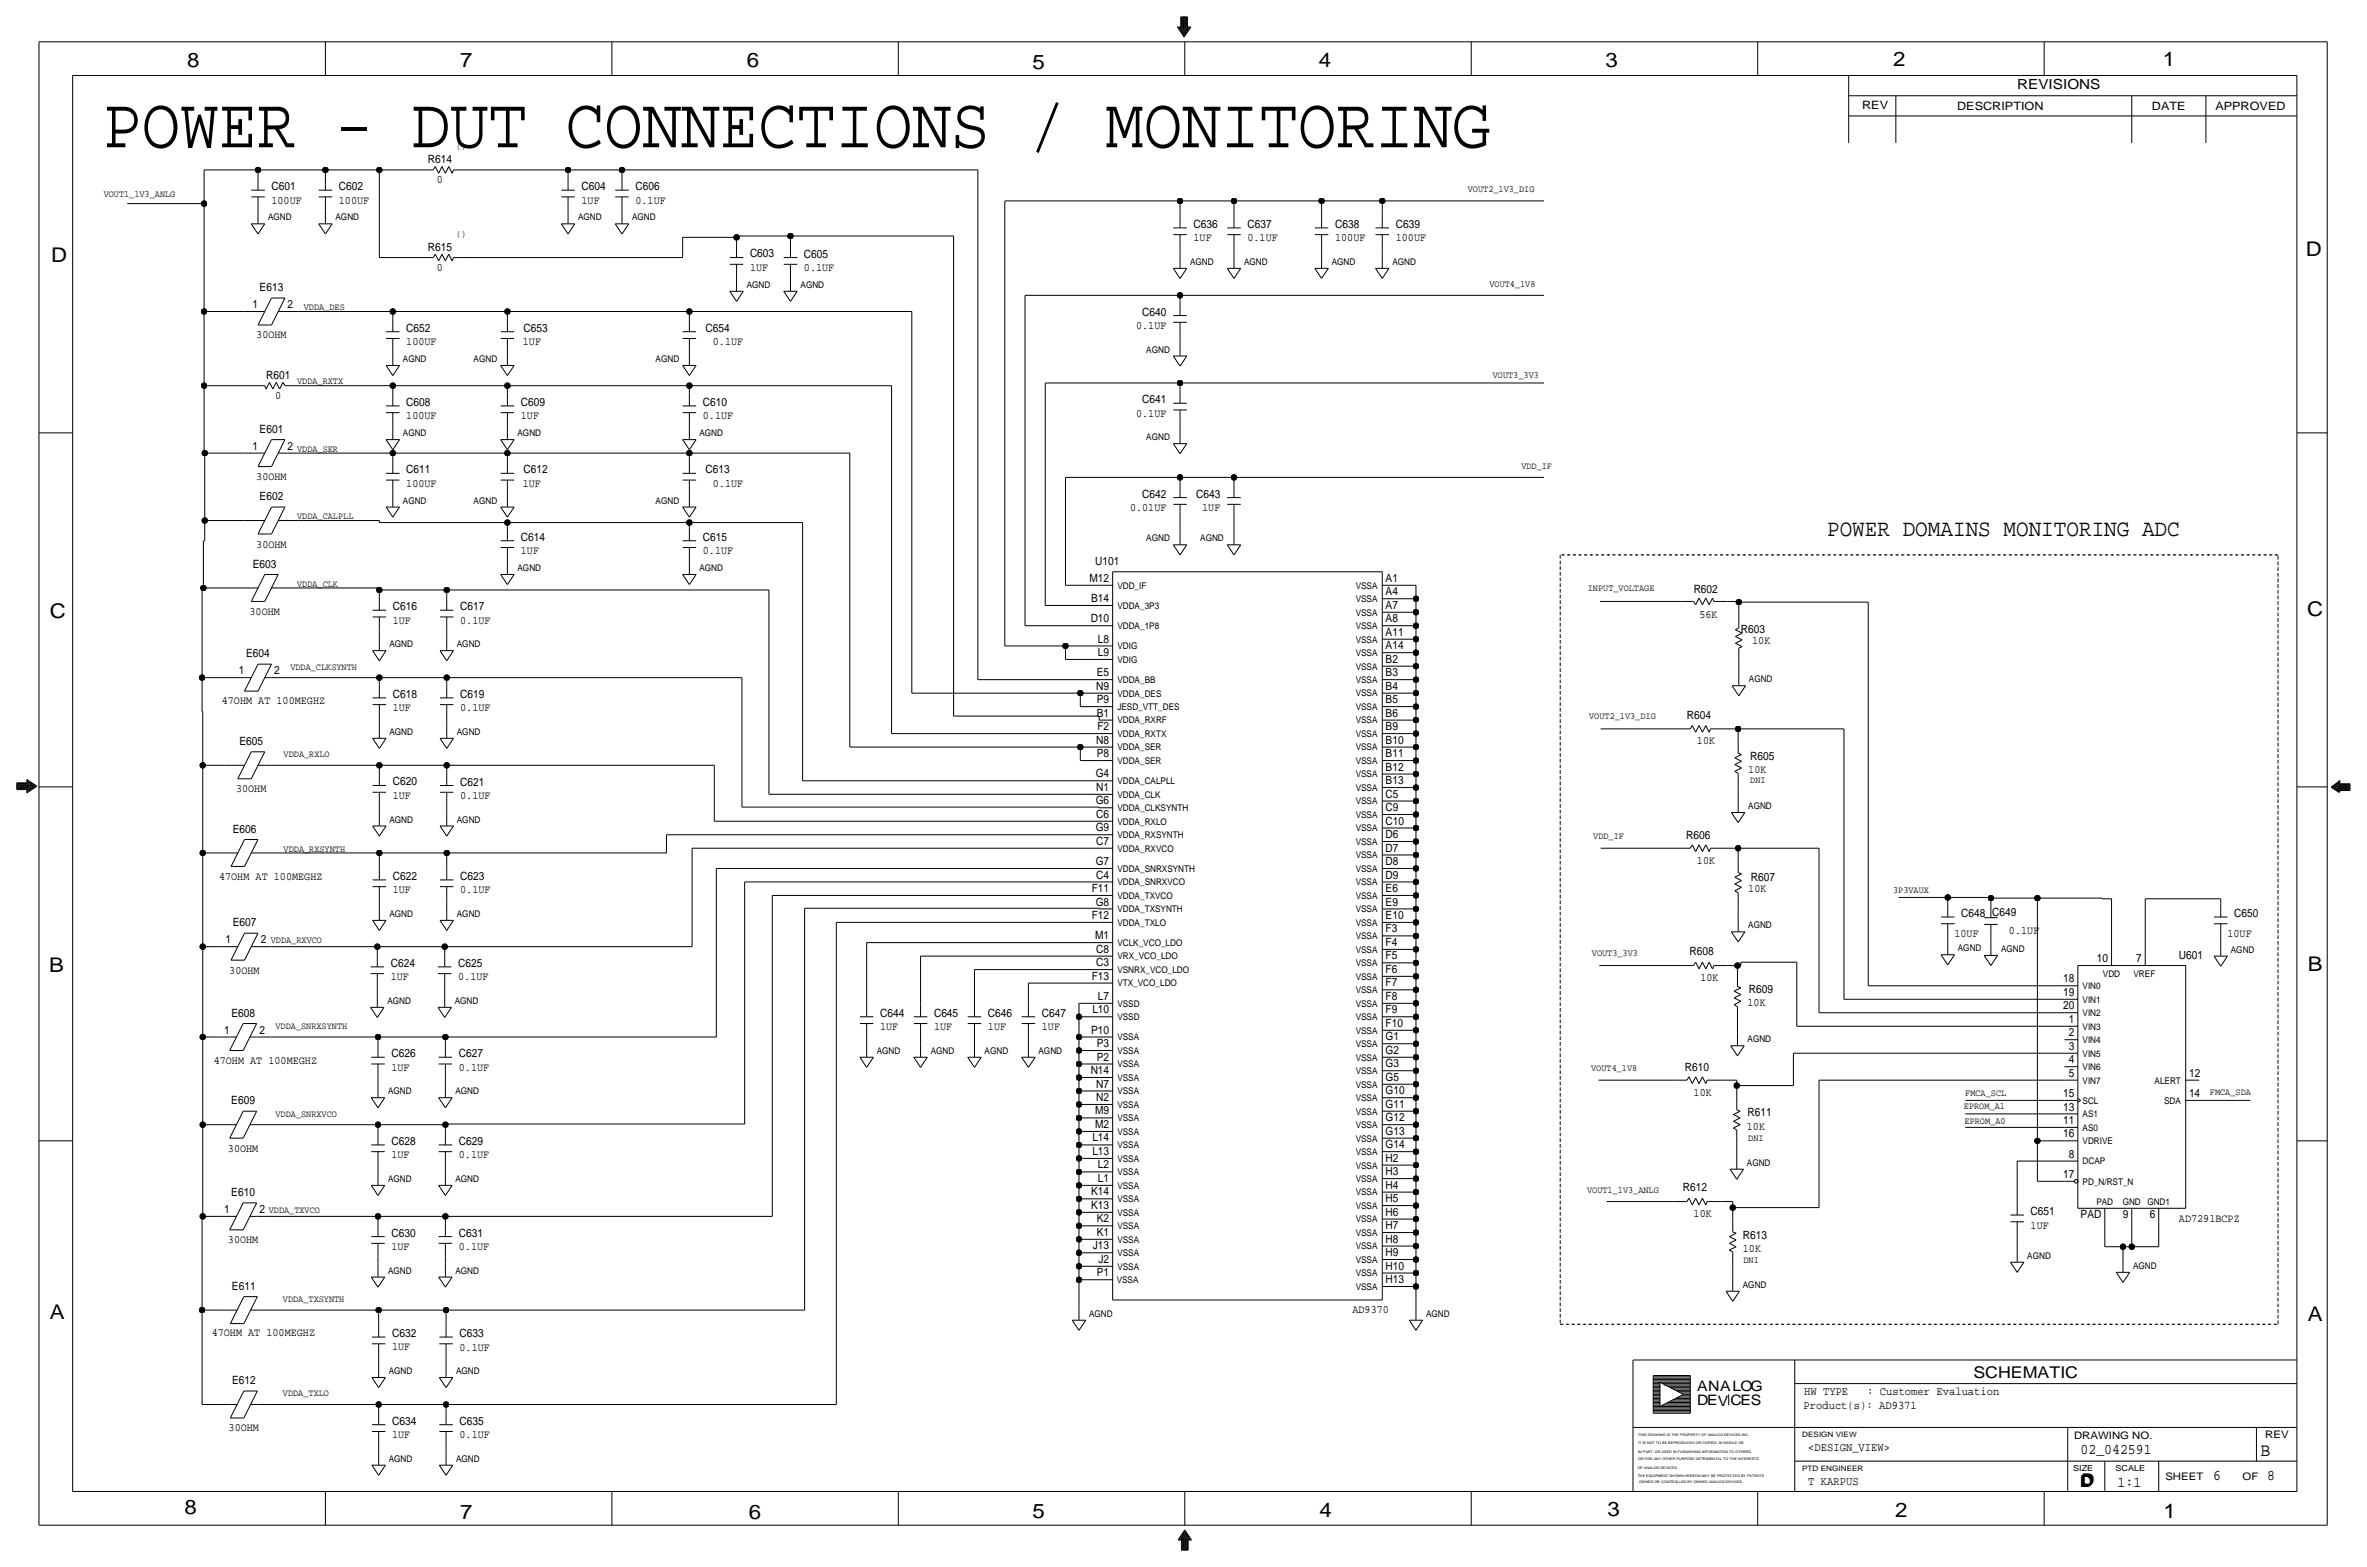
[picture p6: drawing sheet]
<svg xmlns="http://www.w3.org/2000/svg" width="892mm" height="590mm" viewBox="0 0 892 590" stroke-linecap="round" stroke-linejoin="round" font-family="sans-serif">
<defs><g id="words">
<text font-size="27.1" x="38.9" y="55.5">POWER - DUT CONNECTIONS / MONITORING</text>
<text font-size="8.9" x="688.5" y="201.9">POWER DOMAINS MONITORING ADC</text>
<g font-size="7.6">
<text x="70.6" y="25.4">8</text>
<text x="173.4" y="25.4">7</text>
<text x="281.4" y="25.1">6</text>
<text x="389.1" y="26.2">5</text>
<text x="497" y="25.4">4</text>
<text x="605" y="25.1">3</text>
<text x="713.4" y="24.9">2</text>
<text x="815" y="24.9">1</text>
<text x="19.3" y="98.8">D</text>
<text x="868.9" y="96.5">D</text>
<text x="18.8" y="232.7">C</text>
<text x="869.4" y="232.1">C</text>
<text x="869.6" y="365.8">B</text>
<text x="18.5" y="366">B</text>
<text x="18.8" y="496.8">A</text>
<text x="869.6" y="497.6">A</text>
<text x="69.6" y="570.5">8</text>
<text x="173.4" y="572.3">7</text>
<text x="282.2" y="572.3">6</text>
<text x="389.1" y="571.7">5</text>
<text x="497.3" y="571.5">4</text>
<text x="605.7" y="571.2">3</text>
<text x="714.2" y="571.5">2</text>
<text x="815.3" y="572">1</text>
</g>
<text font-size="7" x="851.9" y="548.4">B</text>
<g font-size="6.1">
<text x="743.7" y="518.9">SCHEMATIC</text>
<text x="783.8" y="560.3">D</text>
<text x="784.3" y="559.8">D</text>
</g>
<g font-size="5.6">
<text x="784" y="547.9">02_042591</text>
<text x="834.1" y="557.5">6</text>
<text x="854.4" y="557.5">8</text>
<text x="798" y="560.1">1:1</text>
</g>
<g font-size="5.4">
<text x="639.5" y="524.2">ANALOG</text>
<text x="639.5" y="529.3">DEV</text>
<text x="652.1" y="529.3">CES</text>
</g>
<text font-size="5.2" x="760.2" y="33.5">REVISIONS</text>
<g font-size="4.4">
<text x="679.9" y="525.5">HW TYPE</text>
<text x="703.6" y="525.5">: Customer Evaluation</text>
<text x="679.7" y="530.9">Product(s): AD9371</text>
<text x="681.4" y="546.6">&lt;DESIGN_VIEW&gt;</text>
<text x="681.4" y="559.3">T KARPUS</text>
</g>
<g font-size="4.3">
<text x="701.8" y="41.1">REV</text>
<text x="737.6" y="41.4">DESCRIPTION</text>
<text x="811" y="41.4">DATE</text>
<text x="834.8" y="41.4">APPROVED</text>
<text x="161.2" y="61.5">R614</text>
<text x="102.3" y="71.6">C601</text>
<text x="127.7" y="71.6">C602</text>
<text x="164.7" y="69.1">0</text>
<text x="219.1" y="71.6">C604</text>
<text x="239.5" y="71.6">C606</text>
<text x="102.3" y="76.7">100UF</text>
<text x="127.7" y="76.7">100UF</text>
<text x="219.1" y="76.7">1UF</text>
<text x="239.5" y="76.7">0.1UF</text>
<text x="449.8" y="85.8">C636</text>
<text x="470.1" y="85.9">C637</text>
<text x="503.1" y="85.9">C638</text>
<text x="526" y="85.9">C639</text>
<text x="161.2" y="94.5">R615</text>
<text x="449.8" y="90.9">1UF</text>
<text x="470.1" y="90.9">0.1UF</text>
<text x="503.1" y="90.9">100UF</text>
<text x="526" y="90.9">100UF</text>
<text x="282.6" y="97">C603</text>
<text x="303" y="97">C605</text>
<text x="164.7" y="102.1">0</text>
<text x="282.6" y="102.1">1UF</text>
<text x="303" y="102.1">0.1UF</text>
<text x="97.8" y="109.7">E613</text>
<text x="95.1" y="116.1">1</text>
<text x="108.4" y="116.1">2</text>
<text x="430.5" y="118.9">C640</text>
<text x="153.1" y="124.9">C652</text>
<text x="197.3" y="125">C653</text>
<text x="265.9" y="124.9">C654</text>
<text x="428.2" y="124">0.1UF</text>
<text x="96.6" y="127.5">30OHM</text>
<text x="153.1" y="130">100UF</text>
<text x="197" y="130">1UF</text>
<text x="268.6" y="130">0.1UF</text>
<text x="100.3" y="142.7">R601</text>
<text x="103.7" y="150.4">0</text>
<text x="153.1" y="152.9">C608</text>
<text x="196.3" y="152.9">C609</text>
<text x="264.9" y="152.9">C610</text>
<text x="430.5" y="151.9">C641</text>
<text x="153.1" y="158">100UF</text>
<text x="196.3" y="158">1UF</text>
<text x="264.9" y="158">0.1UF</text>
<text x="428.2" y="157">0.1UF</text>
<text x="97.8" y="163">E601</text>
<text x="95.1" y="169.4">1</text>
<text x="108.4" y="169.4">2</text>
<text x="153.1" y="178.3">C611</text>
<text x="197.3" y="178.3">C612</text>
<text x="265.9" y="178.3">C613</text>
<text x="96.6" y="180.8">30OHM</text>
<text x="153.1" y="183.4">100UF</text>
<text x="197" y="183.4">1UF</text>
<text x="268.6" y="183.4">0.1UF</text>
<text x="97.8" y="188.4">E602</text>
<text x="430.5" y="187.5">C642</text>
<text x="450.8" y="187.4">C643</text>
<text x="425.9" y="192.5">0.01UF</text>
<text x="453.1" y="192.5">1UF</text>
<text x="196.3" y="203.7">C614</text>
<text x="264.9" y="203.7">C615</text>
<text x="96.6" y="206.2">30OHM</text>
<text x="196.3" y="208.8">1UF</text>
<text x="264.9" y="208.8">0.1UF</text>
<text x="95.3" y="213.8">E603</text>
<text x="412.7" y="212.9">U101</text>
<text x="410.6" y="219.2">M12</text>
<text x="522.2" y="219.2">A1</text>
<text x="411.2" y="226.8">B14</text>
<text x="522.2" y="224.3">A4</text>
<text x="638.3" y="223.3">R602</text>
<text x="94" y="231.6">30OHM</text>
<text x="148" y="229.9">C616</text>
<text x="173.4" y="229.8">C617</text>
<text x="522.2" y="229.4">A7</text>
<text x="640.4" y="232.9">56K</text>
<text x="148" y="235">1UF</text>
<text x="173.4" y="234.9">0.1UF</text>
<text x="411" y="234.4">D10</text>
<text x="522.2" y="234.4">A8</text>
<text x="522.2" y="239.5">A11</text>
<text x="656" y="238.5">R603</text>
<text x="413.8" y="242.1">L8</text>
<text x="522.2" y="244.6">A14</text>
<text x="660.3" y="242.6">10K</text>
<text x="92.8" y="247.6">E604</text>
<text x="413.8" y="247.1">L9</text>
<text x="522.2" y="249.7">B2</text>
<text x="90" y="254">1</text>
<text x="103.3" y="254">2</text>
<text x="413.4" y="254.8">E5</text>
<text x="522.2" y="254.7">B3</text>
<text x="148" y="262.9">C618</text>
<text x="173.4" y="262.9">C619</text>
<text x="413.1" y="259.8">N9</text>
<text x="522.2" y="259.8">B4</text>
<text x="83.6" y="265.2">47OHM AT 100MEGHZ</text>
<text x="148" y="267.9">1UF</text>
<text x="173.4" y="268">0.1UF</text>
<text x="413.4" y="264.9">P9</text>
<text x="413.4" y="270">B1</text>
<text x="522.2" y="270">B6</text>
<text x="522.2" y="264.9">B5</text>
<text x="413.6" y="275.1">F2</text>
<text x="522.2" y="275.1">B9</text>
<text x="635.7" y="270.8">R604</text>
<text x="90.2" y="280.6">E605</text>
<text x="413.1" y="280.2">N8</text>
<text x="522.2" y="280.2">B10</text>
<text x="639.5" y="280.4">10K</text>
<text x="413.4" y="285.2">P8</text>
<text x="522.2" y="285.2">B11</text>
<text x="659.6" y="286.3">R605</text>
<text x="412.9" y="292.9">G4</text>
<text x="522.2" y="290.3">B12</text>
<text x="658.8" y="291.2">10K</text>
<text x="89" y="298.5">30OHM</text>
<text x="148" y="295.9">C620</text>
<text x="173.4" y="295.9">C621</text>
<text x="413.1" y="297.9">N1</text>
<text x="522.2" y="295.4">B13</text>
<text x="148" y="301">1UF</text>
<text x="173.4" y="301">0.1UF</text>
<text x="412.9" y="303">G6</text>
<text x="522.2" y="300.5">C5</text>
<text x="522.2" y="305.5">C9</text>
<text x="413.1" y="308.1">C6</text>
<text x="522.2" y="310.6">C10</text>
<text x="87.7" y="313.7">E606</text>
<text x="412.9" y="313.2">G9</text>
<text x="522.2" y="315.7">D6</text>
<text x="635.5" y="316">R606</text>
<text x="413.1" y="318.3">C7</text>
<text x="522.2" y="320.8">D7</text>
<text x="412.9" y="325.9">G7</text>
<text x="522.2" y="325.9">D8</text>
<text x="639.5" y="325.4">10K</text>
<text x="82.6" y="331.4">47OHM AT 100MEGHZ</text>
<text x="148" y="331.4">C622</text>
<text x="173.4" y="331.5">C623</text>
<text x="413.1" y="331">C4</text>
<text x="522.2" y="330.9">D9</text>
<text x="659.8" y="332">R607</text>
<text x="148" y="336.5">1UF</text>
<text x="173.4" y="336.6">0.1UF</text>
<text x="411.4" y="336">F11</text>
<text x="412.9" y="341.1">G8</text>
<text x="522.2" y="336">E6</text>
<text x="522.2" y="341.1">E9</text>
<text x="658.8" y="336.1">10K</text>
<text x="411.4" y="346.2">F12</text>
<text x="522.2" y="346.2">E10</text>
<text x="739.1" y="345.4">C648</text>
<text x="750.8" y="344.9">C649</text>
<text x="842" y="345.4">C650</text>
<text x="87.7" y="349">E607</text>
<text x="412.7" y="353.8">M1</text>
<text x="522.2" y="351.3">F3</text>
<text x="736.5" y="353.1">10UF</text>
<text x="757.1" y="351.8">0.1UF</text>
<text x="839.4" y="353.1">10UF</text>
<text x="84.9" y="355.3">1</text>
<text x="98.2" y="355.3">2</text>
<text x="413.1" y="358.9">C8</text>
<text x="522.2" y="356.4">F4</text>
<text x="636.7" y="359.9">R608</text>
<text x="147.3" y="364.2">C624</text>
<text x="172.7" y="364.2">C625</text>
<text x="413.1" y="364">C3</text>
<text x="522.2" y="361.4">F5</text>
<text x="790.2" y="362.5">10</text>
<text x="805" y="362.4">7</text>
<text x="821.1" y="361.2">U601</text>
<text x="86.4" y="366.8">30OHM</text>
<text x="147.3" y="369.3">1UF</text>
<text x="172.7" y="369.3">0.1UF</text>
<text x="411.4" y="369">F13</text>
<text x="522.2" y="366.5">F6</text>
<text x="522.2" y="371.6">F7</text>
<text x="640.8" y="369.6">10K</text>
<text x="777.5" y="370.1">18</text>
<text x="413.8" y="376.7">L7</text>
<text x="522.2" y="376.6">F8</text>
<text x="659.1" y="374.1">R609</text>
<text x="777.5" y="375.1">19</text>
<text x="87.2" y="383">E608</text>
<text x="331.7" y="383">C644</text>
<text x="352" y="383">C645</text>
<text x="372.3" y="383">C646</text>
<text x="392.6" y="383">C647</text>
<text x="411.7" y="381.7">L10</text>
<text x="522.2" y="381.7">F9</text>
<text x="658.6" y="379.1">10K</text>
<text x="777.5" y="380.2">20</text>
<text x="84.4" y="389.4">1</text>
<text x="97.7" y="389.4">2</text>
<text x="331.7" y="388.1">1UF</text>
<text x="352" y="388.1">1UF</text>
<text x="372.3" y="388.1">1UF</text>
<text x="392.6" y="388.1">1UF</text>
<text x="411.2" y="389.4">P10</text>
<text x="522.2" y="386.8">F10</text>
<text x="779.6" y="385.3">1</text>
<text x="413.4" y="394.4">P3</text>
<text x="522.2" y="391.9">G1</text>
<text x="779.6" y="390.4">2</text>
<text x="779.6" y="395.4">3</text>
<text x="80.5" y="400.8">47OHM AT 100MEGHZ</text>
<text x="147.5" y="398.2">C626</text>
<text x="172.9" y="398.3">C627</text>
<text x="413.4" y="399.5">P2</text>
<text x="522.2" y="397">G2</text>
<text x="779.6" y="400.6">4</text>
<text x="147.5" y="403.3">1UF</text>
<text x="172.9" y="403.4">0.1UF</text>
<text x="411" y="404.6">N14</text>
<text x="522.2" y="402">G3</text>
<text x="522.2" y="407.2">G5</text>
<text x="635" y="403.4">R610</text>
<text x="779.6" y="405.6">5</text>
<text x="824.9" y="405.6">12</text>
<text x="413.1" y="409.7">N7</text>
<text x="522.2" y="412.2">G10</text>
<text x="638.2" y="412.8">10K</text>
<text x="777.5" y="413.3">15</text>
<text x="824.9" y="413.2">14</text>
<text x="87.2" y="416">E609</text>
<text x="412.7" y="419.8">M9</text>
<text x="413.1" y="414.7">N2</text>
<text x="522.2" y="417.3">G11</text>
<text x="777.5" y="418.3">13</text>
<text x="412.7" y="424.9">M2</text>
<text x="522.2" y="422.4">G12</text>
<text x="658.3" y="425.6">10K</text>
<text x="658.6" y="420.4">R611</text>
<text x="777.5" y="423.4">11</text>
<text x="147.5" y="431.3">C628</text>
<text x="172.9" y="431.3">C629</text>
<text x="411.7" y="430">L14</text>
<text x="522.2" y="427.4">G13</text>
<text x="777.5" y="428.5">16</text>
<text x="85.9" y="433.8">30OHM</text>
<text x="147.5" y="436.4">1UF</text>
<text x="172.9" y="436.4">0.1UF</text>
<text x="411.7" y="435.1">L13</text>
<text x="522.2" y="432.5">G14</text>
<text x="522.2" y="437.6">H2</text>
<text x="779.6" y="436.1">8</text>
<text x="413.8" y="440.1">L2</text>
<text x="522.2" y="442.7">H3</text>
<text x="777.5" y="443.7">17</text>
<text x="413.8" y="445.2">L1</text>
<text x="522.2" y="447.8">H4</text>
<text x="634.2" y="448.6">R612</text>
<text x="87.2" y="450.6">E610</text>
<text x="411.2" y="455.4">K13</text>
<text x="411.2" y="450.3">K14</text>
<text x="522.2" y="452.8">H5</text>
<text x="84.4" y="456.9">1</text>
<text x="97.7" y="456.9">2</text>
<text x="413.4" y="460.5">K2</text>
<text x="522.2" y="457.9">H6</text>
<text x="638.2" y="458.5">10K</text>
<text x="765.2" y="457.7">C651</text>
<text x="784.1" y="459">PAD</text>
<text x="800" y="459">9</text>
<text x="810.1" y="459">6</text>
<text x="821.1" y="460.3">AD7291BCPZ</text>
<text x="147.5" y="465.8">C630</text>
<text x="172.9" y="465.8">C631</text>
<text x="413.4" y="465.5">K1</text>
<text x="522.2" y="463">H7</text>
<text x="656.8" y="466.7">R613</text>
<text x="765.2" y="462.8">1UF</text>
<text x="85.9" y="468.4">30OHM</text>
<text x="147.5" y="470.9">1UF</text>
<text x="172.9" y="470.9">0.1UF</text>
<text x="411.9" y="470.6">J13</text>
<text x="522.2" y="468.1">H8</text>
<text x="522.2" y="473.1">H9</text>
<text x="656.8" y="471.5">10K</text>
<text x="414" y="475.7">J2</text>
<text x="522.2" y="478.2">H10</text>
<text x="87.4" y="485.9">E611</text>
<text x="413.4" y="480.8">P1</text>
<text x="522.2" y="483.3">H13</text>
<text x="509.7" y="494.8">AD9370</text>
<text x="79.8" y="503.2">47OHM AT 100MEGHZ</text>
<text x="147.8" y="503.6">C632</text>
<text x="173.2" y="503.7">C633</text>
<text x="147.8" y="508.7">1UF</text>
<text x="173.2" y="508.8">0.1UF</text>
<text x="87.4" y="521.4">E612</text>
<text x="86.2" y="539.2">30OHM</text>
<text x="147.8" y="536.7">C634</text>
<text x="173.2" y="536.7">C635</text>
<text x="147.8" y="541.7">1UF</text>
<text x="173.2" y="541.8">0.1UF</text>
</g>
<g font-size="3.9">
<text x="781.6" y="542.1">DRAWING NO.</text>
<text x="853.6" y="541.8">REV</text>
<text x="816" y="557.4">SHEET</text>
<text x="845.1" y="557.5">OF</text>
</g>
<g font-size="3.6">
<text x="171.9" y="56.1">()</text>
<text x="39.1" y="74.2">VOUT1_1V3_ANLG</text>
<text x="553.2" y="72.4">VOUT2_1V3_DIG</text>
<text x="171.9" y="89.2">()</text>
<text x="561.3" y="108">VOUT4_1V8</text>
<text x="114.5" y="116.8">VDDA_DES</text>
<text x="562.6" y="142.2">VOUT3_3V3</text>
<text x="112" y="144.8">VDDA_RXTX</text>
<text x="112" y="170.2">VDDA_SER</text>
<text x="573.3" y="176.8">VDD_IF</text>
<text x="112" y="195.6">VDDA_CALPLL</text>
<text x="112" y="221">VDDA_CLK</text>
<text x="598.4" y="222.8">INPUT_VOLTAGE</text>
<text x="109.4" y="252.2">VDDA_CLKSYNTH</text>
<text x="598.9" y="270.8">VOUT2_1V3_DIG</text>
<text x="106.9" y="285.2">VDDA_RXLO</text>
<text x="659.6" y="294.9">DNI</text>
<text x="600.4" y="316">VDD_IF</text>
<text x="106.9" y="320.8">VDDA_RXSYNTH</text>
<text x="713.4" y="336.3">3P3VAUX</text>
<text x="102.1" y="355.3">VDDA_RXVCO</text>
<text x="599.9" y="360.2">VOUT3_3V3</text>
<text x="103.8" y="387.6">VDDA_SNRXSYNTH</text>
<text x="599.6" y="403.4">VOUT4_1V8</text>
<text x="740.6" y="412.8">FMCA_SCL</text>
<text x="832.8" y="412.5">FMCA_SDA</text>
<text x="740.1" y="417.8">EPROM_A1</text>
<text x="103.8" y="420.6">VDDA_SNRXVCO</text>
<text x="740.4" y="423.4">EPROM_A0</text>
<text x="658.8" y="429.8">DNI</text>
<text x="598.1" y="449.3">VOUT1_1V3_ANLG</text>
<text x="101.3" y="456.9">VDDA_TXVCO</text>
<text x="657" y="475.7">DNI</text>
<text x="106.6" y="490.5">VDDA_TXSYNTH</text>
<text x="106.6" y="526">VDDA_TXLO</text>
</g>
<g font-size="3.5">
<text x="101" y="83.1">AGND</text>
<text x="126.4" y="83.1">AGND</text>
<text x="217.9" y="83.1">AGND</text>
<text x="238.2" y="83.1">AGND</text>
<text x="448.5" y="99.8">AGND</text>
<text x="468.8" y="99.8">AGND</text>
<text x="501.9" y="99.8">AGND</text>
<text x="524.7" y="99.8">AGND</text>
<text x="281.4" y="108.5">AGND</text>
<text x="301.7" y="108.5">AGND</text>
<text x="151.8" y="136.4">AGND</text>
<text x="178.5" y="136.4">AGND</text>
<text x="247.1" y="136.4">AGND</text>
<text x="432" y="132.8">AGND</text>
<text x="151.8" y="164.3">AGND</text>
<text x="195" y="164.3">AGND</text>
<text x="263.6" y="164.3">AGND</text>
<text x="432" y="165.9">AGND</text>
<text x="151.8" y="189.7">AGND</text>
<text x="178.5" y="189.7">AGND</text>
<text x="247.1" y="189.7">AGND</text>
<text x="432" y="204">AGND</text>
<text x="452.3" y="204">AGND</text>
<text x="195" y="215.1">AGND</text>
<text x="263.6" y="215.1">AGND</text>
<text x="421.1" y="221.7">VDD_IF</text>
<text x="510.9" y="221.7">VSSA</text>
<text x="510.9" y="226.8">VSSA</text>
<text x="421.1" y="229.4">VDDA_3P3</text>
<text x="510.9" y="231.9">VSSA</text>
<text x="421.1" y="237">VDDA_1P8</text>
<text x="510.9" y="237">VSSA</text>
<text x="146.8" y="243.8">AGND</text>
<text x="172.2" y="243.8">AGND</text>
<text x="421.1" y="244.6">VDIG</text>
<text x="510.9" y="242.1">VSSA</text>
<text x="421.1" y="249.7">VDIG</text>
<text x="510.9" y="247.1">VSSA</text>
<text x="421.1" y="257.3">VDDA_BB</text>
<text x="510.9" y="257.3">VSSA</text>
<text x="510.9" y="252.2">VSSA</text>
<text x="659.1" y="257">AGND</text>
<text x="421.1" y="262.4">VDDA_DES</text>
<text x="510.9" y="262.4">VSSA</text>
<text x="421.1" y="267.5">JESD_VTT_DES</text>
<text x="510.9" y="267.5">VSSA</text>
<text x="421.1" y="272.5">VDDA_RXRF</text>
<text x="510.9" y="272.5">VSSA</text>
<text x="146.8" y="276.9">AGND</text>
<text x="172.2" y="276.9">AGND</text>
<text x="421.1" y="277.6">VDDA_RXTX</text>
<text x="510.9" y="277.6">VSSA</text>
<text x="421.1" y="287.8">VDDA_SER</text>
<text x="421.1" y="282.7">VDDA_SER</text>
<text x="510.9" y="287.8">VSSA</text>
<text x="510.9" y="282.7">VSSA</text>
<text x="510.9" y="292.9">VSSA</text>
<text x="421.1" y="295.4">VDDA_CALPLL</text>
<text x="510.9" y="297.9">VSSA</text>
<text x="421.1" y="300.5">VDDA_CLK</text>
<text x="421.1" y="305.6">VDDA_CLKSYNTH</text>
<text x="510.9" y="303">VSSA</text>
<text x="658.8" y="304.8">AGND</text>
<text x="146.8" y="309.9">AGND</text>
<text x="172.2" y="309.9">AGND</text>
<text x="421.1" y="310.6">VDDA_RXLO</text>
<text x="510.9" y="308.1">VSSA</text>
<text x="421.1" y="315.7">VDDA_RXSYNTH</text>
<text x="510.9" y="313.2">VSSA</text>
<text x="421.1" y="320.8">VDDA_RXVCO</text>
<text x="510.9" y="323.3">VSSA</text>
<text x="510.9" y="318.3">VSSA</text>
<text x="421.1" y="328.4">VDDA_SNRXSYNTH</text>
<text x="510.9" y="328.4">VSSA</text>
<text x="421.1" y="333.5">VDDA_SNRXVCO</text>
<text x="510.9" y="333.5">VSSA</text>
<text x="421.1" y="338.6">VDDA_TXVCO</text>
<text x="510.9" y="338.6">VSSA</text>
<text x="146.8" y="345.4">AGND</text>
<text x="172.2" y="345.4">AGND</text>
<text x="421.1" y="343.7">VDDA_TXSYNTH</text>
<text x="510.9" y="343.7">VSSA</text>
<text x="421.1" y="348.7">VDDA_TXLO</text>
<text x="510.9" y="348.7">VSSA</text>
<text x="510.9" y="353.8">VSSA</text>
<text x="658.8" y="349.8">AGND</text>
<text x="421.1" y="356.4">VCLK_VCO_LDO</text>
<text x="510.9" y="358.9">VSSA</text>
<text x="737.8" y="358.4">AGND</text>
<text x="754.1" y="358.6">AGND</text>
<text x="840.7" y="358.9">AGND</text>
<text x="421.1" y="361.4">VRX_VCO_LDO</text>
<text x="510.9" y="364">VSSA</text>
<text x="421.1" y="371.6">VTX_VCO_LDO</text>
<text x="421.1" y="366.5">VSNRX_VCO_LDO</text>
<text x="510.9" y="369.1">VSSA</text>
<text x="792.5" y="368">VDD</text>
<text x="804" y="368">VREF</text>
<text x="510.9" y="374.1">VSSA</text>
<text x="784.8" y="377.7">VIN1</text>
<text x="784.8" y="372.6">VIN0</text>
<text x="146" y="378.2">AGND</text>
<text x="171.4" y="378.2">AGND</text>
<text x="421.1" y="379.2">VSSD</text>
<text x="510.9" y="379.2">VSSA</text>
<text x="784.8" y="382.8">VIN2</text>
<text x="421.1" y="384.3">VSSD</text>
<text x="510.9" y="389.4">VSSA</text>
<text x="510.9" y="384.3">VSSA</text>
<text x="784.8" y="387.9">VIN3</text>
<text x="421.1" y="391.9">VSSA</text>
<text x="510.9" y="394.5">VSSA</text>
<text x="658.6" y="392.7">AGND</text>
<text x="784.8" y="392.9">VIN4</text>
<text x="330.4" y="397">AGND</text>
<text x="350.7" y="397">AGND</text>
<text x="371" y="397">AGND</text>
<text x="391.4" y="397">AGND</text>
<text x="421.1" y="397">VSSA</text>
<text x="510.9" y="399.5">VSSA</text>
<text x="784.8" y="398">VIN5</text>
<text x="421.1" y="402.1">VSSA</text>
<text x="421.1" y="407.2">VSSA</text>
<text x="510.9" y="404.6">VSSA</text>
<text x="784.8" y="403.1">VIN6</text>
<text x="146.3" y="412.2">AGND</text>
<text x="171.7" y="412.2">AGND</text>
<text x="421.1" y="412.2">VSSA</text>
<text x="510.9" y="409.7">VSSA</text>
<text x="784.8" y="408.2">VIN7</text>
<text x="812" y="408.2">ALERT</text>
<text x="421.1" y="417.3">VSSA</text>
<text x="510.9" y="419.9">VSSA</text>
<text x="510.9" y="414.8">VSSA</text>
<text x="784.8" y="415.8">SCL</text>
<text x="815.6" y="415.8">SDA</text>
<text x="421.1" y="422.4">VSSA</text>
<text x="510.9" y="424.9">VSSA</text>
<text x="784.8" y="420.9">AS1</text>
<text x="784.8" y="426">AS0</text>
<text x="421.1" y="427.5">VSSA</text>
<text x="510.9" y="430">VSSA</text>
<text x="784.8" y="431">VDRIVE</text>
<text x="421.1" y="432.6">VSSA</text>
<text x="421.1" y="437.6">VSSA</text>
<text x="510.9" y="435.1">VSSA</text>
<text x="421.1" y="442.7">VSSA</text>
<text x="510.9" y="440.2">VSSA</text>
<text x="658.3" y="439.2">AGND</text>
<text x="784.8" y="438.7">DCAP</text>
<text x="146.3" y="445.3">AGND</text>
<text x="171.7" y="445.3">AGND</text>
<text x="421.1" y="447.8">VSSA</text>
<text x="510.9" y="445.3">VSSA</text>
<text x="784.8" y="446.3">PD_N/RST_N</text>
<text x="421.1" y="452.9">VSSA</text>
<text x="510.9" y="455.4">VSSA</text>
<text x="510.9" y="450.3">VSSA</text>
<text x="790" y="453.9">PAD</text>
<text x="799.9" y="453.9">GND</text>
<text x="809.2" y="453.9">GND1</text>
<text x="421.1" y="458">VSSA</text>
<text x="510.9" y="460.5">VSSA</text>
<text x="421.1" y="463">VSSA</text>
<text x="510.9" y="465.6">VSSA</text>
<text x="421.1" y="468.1">VSSA</text>
<text x="421.1" y="473.2">VSSA</text>
<text x="510.9" y="470.7">VSSA</text>
<text x="146.3" y="479.8">AGND</text>
<text x="171.7" y="479.8">AGND</text>
<text x="421.1" y="478.3">VSSA</text>
<text x="510.9" y="475.7">VSSA</text>
<text x="764" y="474.2">AGND</text>
<text x="803.9" y="478">AGND</text>
<text x="420.8" y="483.3">VSSA</text>
<text x="510.9" y="485.9">VSSA</text>
<text x="510.9" y="480.8">VSSA</text>
<text x="656.8" y="485.1">AGND</text>
<text x="410.4" y="496.1">AGND</text>
<text x="537.4" y="496.1">AGND</text>
<text x="146.5" y="517.7">AGND</text>
<text x="171.9" y="517.7">AGND</text>
<text x="146.5" y="550.7">AGND</text>
<text x="171.9" y="550.7">AGND</text>
</g>
<g font-size="3.1">
<text x="781.3" y="554">SIZE</text>
<text x="797.3" y="554">SCALE</text>
</g>
<g font-size="2.8">
<text x="679.1" y="541.3">DESIGN VIEW</text>
<text x="679.1" y="554">PTD ENGINEER</text>
</g>
<g font-size="1.3">
<text x="617.3" y="541.1">THIS DRAWING IS THE PROPERTY OF ANALOG DEVICES INC.</text>
<text x="617.3" y="543.9">IT IS NOT TO BE REPRODUCED OR COPIED, IN WHOLE OR</text>
<text x="617.3" y="547.2">IN PART, OR USED IN FURNISHING INFORMATION TO OTHERS,</text>
<text x="617.3" y="550">OR FOR ANY OTHER PURPOSE DETRIMENTAL TO THE INTERESTS</text>
<text x="617.2" y="553.2">OF ANALOG DEVICES.</text>
<text x="617.2" y="556.3">THE EQUIPMENT SHOWN HEREON MAY BE PROTECTED BY PATENTS</text>
<text x="617.7" y="558.8">OWNED OR CONTROLLED BY OWNED ANALOG DEVICES.</text>
</g>
</g></defs>
<g fill="none" stroke="#000" stroke-width=".38">
<path d="M14.7 15.7v558.8zM14.7 15.7h862.3zM122.6 15.7v12.7zM230.6 15.7v12.7zM338.5 15.7v12.7zM443.7 10.2h1.3zM443.7 10.2l2.5 3.8zM444.2 10.4h1zM444.2 10.4l2 3.1zM444.7 10.7l1.5 2.3zM444.7 10.7h.8zM445 6.4h2.5z"/>
<path d="M445 6.4v3.8zM445.2 6.6v3.8zM445.2 6.6h2zM445.2 10.9h.5zM445.2 10.9l1 1.5zM445.5 6.9v3.8zM445.5 6.9h1.5zM445.7 11.2l.5 .7zM445.7 11.2h.3zM445.7 7.1v3.8zM445.7 7.1h1zM446 7.4v3.8z"/>
<path d="M446 7.4h.5zM446.2 7.6v4.1zM446.5 11.2h.2zM446.5 7.4v3.8zM446.5 15.7v12.7zM446.7 10.9h.5zM446.7 11.2l-.5 .7zM446.7 7.1v3.8zM447 10.7h.8zM447 6.9v3.8zM447.2 10.4h1.1zM447.2 6.6v3.8z"/>
<path d="M447.2 10.9l-1 1.5zM447.5 10.2h1.3zM447.5 6.4v3.8zM447.8 10.7l-1.6 2.3zM448.3 10.4l-2.1 3.1zM448.8 10.2l-2.6 3.8zM554.4 15.7v12.7zM662.4 15.7v12.7zM770.3 15.7v12.7zM877 15.7v558.8zM27.4 28.4h838.2zM27.4 28.4v533.4z"/>
<path d="M696.7 36.1h168.9zM696.7 28.4v25.4zM714.5 36.1v17.7zM803.4 36.1v17.7zM831.3 36.1v17.7zM865.6 28.4v533.4zM696.7 43.7h168.9zM48 76.7h28.9zM76.9 64h20.3zM76.9 64v12.7zM76.9 76.7v40.6zM94.7 71.6h5.1z"/>
<path d="M94.7 74.2h5.1zM97.2 64h25.4zM97.2 64v2.5zM97.2 79.2v5zM97.2 74.2v5zM97.2 66.5v5.1zM120.1 71.6h5.1zM120.1 74.2h5.1zM122.6 64h20.4zM122.6 64v2.5zM122.6 79.2v5zM122.6 74.2v5z"/>
<path d="M122.6 66.5v5.1zM143 64h15.2zM143 64v33zM158.2 64h5.1zM164 62.7l1.3 2.6zM164 62.7l-.7 1.3zM166.6 62.7l-1.3 2.6zM166.6 62.7l1.2 2.6zM169.1 62.7l-1.3 2.6zM169.1 62.7l1.3 2.6zM170.9 64l-.5 1.3zM170.9 64h5.1z"/>
<path d="M176 64h38.1zM211.5 71.6h5.1zM211.5 74.2h5.1zM214.1 64h20.3zM214.1 64v2.5zM214.1 74.2v5zM214.1 66.5v5.1zM214.1 79.2v5zM231.9 71.6h5zM231.9 74.2h5zM234.4 64h134.1zM234.4 64v2.5z"/>
<path d="M234.4 74.2v5zM234.4 66.5v5.1zM234.4 79.2v5zM368.5 64v192zM378.7 75.7v167.6zM378.7 75.7h66zM444.7 75.7h20.3zM444.7 75.7v5.1zM465 75.7h33zM465 75.7v5.1zM498 75.7h22.9zM498 75.7v5.1z"/>
<path d="M520.9 75.7h61zM520.9 75.7v5.1zM94.7 84.3l2.5 3.8zM94.7 84.3h5.1zM99.8 84.3l-2.6 3.8zM120.1 84.3l2.5 3.8zM120.1 84.3h5.1zM125.2 84.3l-2.6 3.8zM143 97h15.2zM158.2 97h5.1zM164 95.8l1.3 2.5zM164 95.8l-.7 1.2z"/>
<path d="M166.6 95.8l-1.3 2.5zM166.6 95.8l1.2 2.5zM169.1 95.8l-1.3 2.5zM169.1 95.8l1.3 2.5zM170.9 97l-.5 1.3zM170.9 97h5.1zM176 97h81.3zM211.5 84.3h5.1zM211.5 84.3l2.6 3.8zM216.6 84.3l-2.5 3.8zM231.9 84.3l2.5 3.8zM231.9 84.3h5z"/>
<path d="M236.9 84.3l-2.5 3.8zM257.3 89.4h20.3zM257.3 89.4v7.6zM275 97h5.1zM275 99.6h5.1zM277.6 88.9v.5zM277.6 89.4v2.5zM277.6 99.6v5zM277.6 91.9v5.1zM277.6 88.9h20.3zM295.4 97h5zM295.4 99.6h5z"/>
<path d="M297.9 88.9h61.5zM297.9 88.9v3zM297.9 99.6v5zM297.9 91.9v5.1zM359.4 88.9v180.8zM442.2 85.9h5zM442.2 88.4h5zM444.7 93.5v2.5zM444.7 96v5zM444.7 88.4v5.1zM444.7 80.8v5.1zM462.5 85.9h5.1z"/>
<path d="M462.5 88.4h5.1zM465 93.5v2.5zM465 96v5zM465 88.4v5.1zM465 80.8v5.1zM495.5 85.9h5.1zM495.5 88.4h5.1zM498 93.5v2.5zM498 88.4v5.1zM498 80.8v5.1zM498 96v5zM518.4 85.9h5z"/>
<path d="M518.4 88.4h5zM520.9 93.5v2.5zM520.9 96v5zM520.9 88.4v5.1zM520.9 80.8v5.1zM76.9 117.3h15.3zM76.9 117.3v28zM92.2 117.3h5zM97.2 117.3h2.6zM102.3 112.3l-5.1 10.1zM102.3 112.3h5.1zM104.9 117.3h2.5z"/>
<path d="M107.4 112.3l-5.1 10.1zM107.4 117.3h5.1zM112.5 117.3h35.5zM148 117.3h43.2zM148 117.3v2.6zM148 119.9v5.1zM191.2 117.3h68.6zM191.2 117.3v2.6zM191.2 119.9v5.1zM259.8 117.3h83.8zM259.8 117.3v2.6zM259.8 119.9v5.1z"/>
<path d="M275 109.7h5.1zM275 109.7l2.6 3.8zM277.6 104.6v5zM280.1 109.7l-2.5 3.8zM295.4 109.7l2.5 3.8zM295.4 109.7h5zM297.9 104.6v5zM300.4 109.7l-2.5 3.8zM343.6 117.3v143.8zM386.3 111.3h58.4zM386.3 111.3v124.4zM442.2 101.1l2.5 3.8z"/>
<path d="M442.2 118.9h5zM442.2 101.1h5zM444.7 111.3h137.2zM444.7 111.3v2.5zM444.7 113.8v5.1zM447.2 101.1l-2.5 3.8zM462.5 101.1l2.5 3.8zM462.5 101.1h5.1zM467.6 101.1l-2.6 3.8zM495.5 101.1h5.1zM495.5 101.1l2.5 3.8zM500.6 101.1l-2.6 3.8z"/>
<path d="M518.4 101.1l2.5 3.8zM518.4 101.1h5zM523.4 101.1l-2.5 3.8zM97.2 122.4h5.1zM145.5 137.7l2.5 3.8zM145.5 125h5.1zM145.5 127.5h5.1zM145.5 137.7h5.1zM148 127.5v5.1zM148 132.6v5zM150.6 137.7l-2.6 3.8zM188.7 137.7h5.1z"/>
<path d="M188.7 125h5.1zM188.7 127.5h5.1zM188.7 137.7l2.5 3.8zM191.2 132.6v5zM191.2 127.5v5.1zM193.8 137.7l-2.6 3.8zM257.3 137.7h5zM257.3 125h5zM257.3 127.5h5zM257.3 137.7l2.5 3.8zM259.8 132.6v5zM259.8 127.5v5.1z"/>
<path d="M262.3 137.7l-2.5 3.8zM442.2 134.1h5zM442.2 121.4h5zM442.2 134.1l2.5 3.8zM444.7 126.5v2.5zM444.7 129v5zM444.7 121.4v5.1zM447.2 134.1l-2.5 3.8zM76.9 145.3h17.8zM76.9 145.3v25.4zM94.7 145.3h5.1zM99.8 145.3l.5 1.3z"/>
<path d="M101.5 144l1.3 2.6zM101.5 144l-1.2 2.6zM104.1 144l-1.3 2.6zM104.1 144l1.3 2.6zM106.6 144l-1.2 2.6zM106.6 144l.8 1.3zM107.4 145.3h5.1zM112.5 145.3h35.5zM145.5 152.9h5.1zM145.5 155.4h5.1zM148 145.3h43.2zM148 145.3v2.5z"/>
<path d="M148 155.4v5.1zM148 147.8v5.1zM188.7 152.9h5.1zM188.7 155.4h5.1zM191.2 145.3h68.6zM191.2 145.3v2.5zM191.2 155.4v5.1zM191.2 147.8v5.1zM257.3 152.9h5zM257.3 155.4h5zM259.8 145.3h76.2zM259.8 145.3v2.5z"/>
<path d="M259.8 155.4v5.1zM259.8 147.8v5.1zM336 145.3v131.1zM393.9 144.3h50.8zM393.9 144.3v83.8zM442.2 151.9h5zM442.2 154.4h5zM444.7 159.5v2.6zM444.7 144.3h137.2zM444.7 144.3v2.5zM444.7 154.4v5.1zM444.7 146.8v5.1z"/>
<path d="M14.7 163.1h12.7zM76.9 170.7h.3zM77.2 170.7v25.4zM77.2 170.7h15zM92.2 170.7h5zM97.2 175.8h5.1zM97.2 170.7h2.6zM102.3 165.6l-5.1 10.2zM102.3 165.6h5.1zM104.9 170.7h2.5zM107.4 165.6l-5.1 10.2zM107.4 170.7h5.1z"/>
<path d="M112.5 170.7h35.5zM145.5 165.6l2.5 3.8zM145.5 165.6h5.1zM145.5 178.3h5.1zM148 170.7h43.2zM148 170.7v2.5zM148 160.5v5zM148 173.2v5.1zM150.6 165.6l-2.6 3.8zM188.7 165.6l2.5 3.8zM188.7 178.3h5.1zM188.7 165.6h5.1z"/>
<path d="M191.2 170.7h68.6zM191.2 170.7v2.5zM191.2 160.5v5zM191.2 173.2v5.1zM193.8 165.6l-2.6 3.8zM257.3 165.6l2.5 3.8zM257.3 178.3h5zM257.3 165.6h5zM259.8 170.7h60.4zM259.8 170.7v2.5zM259.8 160.5v5zM259.8 173.2v5.1z"/>
<path d="M262.3 165.6l-2.5 3.8zM320.2 170.7v110.7zM401.5 179.8h43.2zM401.5 179.8v40.7zM442.2 167.1h5zM442.2 167.1l2.5 3.8zM444.7 179.8h20.3zM444.7 179.8v2.6zM444.7 162.1v4.9zM447.2 167.1l-2.5 3.8zM465 179.8h116.9zM465 179.8v2.6z"/>
<path d="M865.6 163.1h11.4zM77.2 196.1v7.6zM77.2 196.1h15zM92.2 196.1h5zM97.2 196.1h2.6zM102.3 191l-5.1 10.2zM102.3 191h5.1zM104.9 196.1h2.5zM107.4 191l-5.1 10.2zM107.4 196.1h5.1zM112.5 196.1h30.5zM143 196.8h48.2z"/>
<path d="M143 196.1v.8zM145.5 191l2.5 3.8zM145.5 191h5.1zM145.5 180.8h5.1zM148 185.9v5zM148 180.8v5.1zM150.6 191l-2.6 3.8zM188.7 191h5.1zM188.7 180.8h5.1zM188.7 191l2.5 3.8zM191.2 196.8h68.6zM191.2 196.9v1.7z"/>
<path d="M191.2 198.6v5.1zM191.2 185.9v5zM191.2 180.8v5.1zM193.8 191l-2.6 3.8zM257.3 191h5zM257.3 180.8h5zM257.3 191l2.5 3.8zM259.8 196.8h42.7zM259.8 196.9v1.7zM259.8 185.9v5zM259.8 198.6v5.1zM259.8 180.8v5.1z"/>
<path d="M262.3 191l-2.5 3.8zM302.5 196.8v97.3zM442.2 187.5h5zM442.2 190h5zM444.7 195.1v5.1zM444.7 190v5.1zM444.7 182.4v5.1zM462.5 187.5h5.1zM462.5 190h5.1zM465 195.1v5.1zM465 190v5.1zM465 182.4v5.1z"/>
<path d="M76.7 203.7h.5zM76.7 203.7v17.8zM97.2 201.2h5.1zM99.8 216.4l-5.1 10.2zM99.8 216.4h5.1zM104.9 216.4l-5.1 10.2zM188.7 216.4l2.5 3.8zM188.7 203.7h5.1zM188.7 206.2h5.1zM188.7 216.4h5.1zM191.2 206.2v5.1zM191.2 211.3v5z"/>
<path d="M193.8 216.4l-2.6 3.8zM257.3 216.4l2.5 3.8zM257.3 203.7h5zM257.3 206.2h5zM257.3 216.4h5zM259.8 206.2v5.1zM259.8 211.3v5zM262.3 216.4l-2.5 3.8zM419.3 215.4v274.3zM419.3 215.4h101.6zM442.2 205.2h5zM442.2 205.2l2.5 3.8z"/>
<path d="M444.7 200.2v4.9zM447.2 205.2l-2.5 3.8zM462.5 205.2h5.1zM462.5 205.2l2.5 3.8zM465 200.2v4.9zM467.6 205.2l-2.6 3.8zM520.9 215.4v274.3zM76.1 222.2v33.1zM76.1 222.2h.6zM76.7 221.5h12.9zM76.7 221.5v.8zM89.6 221.5h5.1z"/>
<path d="M94.7 221.5h2.5zM94.7 226.6h5.1zM102.3 221.5h2.6zM104.9 221.5h5zM109.9 221.5h33.1zM140.4 229.9h5.1zM140.4 232.4h5.1zM143 237.5v2.5zM143 222.2h25.4zM143 221.5v.8zM143 222.3v2.5zM143 232.4v5.1z"/>
<path d="M143 224.8v5.1zM165.8 229.9h5.1zM165.8 232.4h5.1zM168.4 222.2h121.4zM168.4 237.5v2.5zM168.4 222.3v2.5zM168.4 232.4v5.1zM168.4 224.8v5.1zM289.8 222.3v76.9zM386.3 235.7h27.9zM393.9 228.1h20.3zM401.5 220.5h12.7z"/>
<path d="M414.2 220.5h5.1zM414.2 235.7h5.1zM414.2 228.1h5.1zM520.9 235.7h5.1zM520.9 230.6h5.1zM520.9 225.6h5.1zM520.9 220.5h5.1zM526 235.7h7.6zM526 230.6h7.6zM526 225.6h7.6zM526 220.5h7.6zM533.6 235.7v5.1z"/>
<path d="M533.6 230.6v5.1zM533.6 225.6v5zM533.6 220.5v5.1zM602.9 226.6h30.3zM633.2 226.6h5.1zM638.3 226.6l.7 1.2zM640.3 225.3l-1.3 2.5zM640.3 225.3l1.3 2.5zM642.8 225.3l1.3 2.5zM642.8 225.3l-1.2 2.5zM645.4 225.3l-1.3 2.5zM645.4 225.3l.5 1.3z"/>
<path d="M645.9 226.6h5.1zM651 226.6h4.3zM654 237.2l1.3-.7zM654 239.8l2.5-1.3zM654 237.2l2.5 1.3zM654 239.8l2.5 1.2zM655.3 226.8h48.7zM655.3 226.8v4.6zM655.3 226.6v.2zM655.3 231.4v5.1zM704 226.8v144.5zM76.1 255.3h11z"/>
<path d="M76.1 255.3v12.7zM87.1 255.3h5.1zM92.2 255.3h2.5zM97.2 250.2l-5 10.2zM97.2 250.2h5.1zM99.8 255.3h2.5zM102.3 255.3h5.1zM102.3 250.2l-5.1 10.2zM107.4 255.3h35.6zM140.4 245.1h5.1zM140.4 245.1l2.6 3.8zM143 255.3h25.4z"/>
<path d="M143 255.3v2.5zM143 257.8v5.1zM143 240v5zM145.5 245.1l-2.5 3.8zM165.8 245.1h5.1zM165.8 245.1l2.6 3.8zM168.4 255.3h111.2zM168.4 255.3v2.5zM168.4 257.8v5.1zM168.4 240v5zM170.9 245.1l-2.5 3.8zM279.6 255.3v48.7z"/>
<path d="M368.5 256h45.7zM378.7 243.3h22.8zM401.5 243.3h12.7zM401.5 243.3v5.1zM401.5 248.4h12.7zM414.2 248.4h5.1zM414.2 243.3h5.1zM414.2 256h5.1zM520.9 256h5.1zM520.9 251h5.1zM520.9 245.9h5.1zM520.9 240.8h5.1z"/>
<path d="M526 256h7.6zM526 251h7.6zM526 245.9h7.6zM526 240.8h7.6zM533.6 256v5.1zM533.6 251v5zM533.6 245.9v5.1zM533.6 240.8v5.1zM652.7 258.3l2.6 3.8zM652.7 258.3h5.1zM654 242.3l2.5-1.3zM654 242.3l2.5 1.3z"/>
<path d="M655.3 249.2v4zM655.3 244.1v5.1zM655.3 244.1l1.2-.5zM655.3 253.2v5zM657.8 258.3l-2.5 3.8zM76.1 268h.3zM76.4 268v20.3zM92.2 260.3h5zM140.4 278.1h5.1zM140.4 262.9h5.1zM140.4 265.4h5.1zM140.4 278.1l2.6 3.8z"/>
<path d="M143 270.5v2.5zM143 273v5zM143 265.4v5.1zM145.5 278.1l-2.5 3.8zM165.8 262.9h5.1zM165.8 265.4h5.1zM165.8 278.1h5.1zM165.8 278.1l2.6 3.8zM168.4 270.5v2.5zM168.4 265.4v5.1zM168.4 273v5zM170.9 278.1l-2.5 3.8z"/>
<path d="M336 276.4h78.2zM343.6 261.1h63.5zM359.4 269.7h54.8zM407.1 261.1h7.1zM407.1 261.1v5.1zM407.1 266.2h7.1zM414.2 269.7v1.6zM414.2 266.2h5.1zM414.2 261.1h5.1zM414.2 276.4h5.1zM414.2 271.3h5.1zM520.9 276.4h5.1z"/>
<path d="M520.9 271.3h5.1zM520.9 266.2h5.1zM520.9 261.1h5.1zM526 276.4h7.6zM526 271.3h7.6zM526 266.2h7.6zM526 261.1h7.6zM533.6 276.4v5zM533.6 271.3v5.1zM533.6 266.2v5.1zM533.6 261.1v5.1zM603.2 274.6h28.7z"/>
<path d="M631.9 274.6h5.1zM637.7 273.3l1.3 2.5zM637.7 273.3l-.7 1.3zM640.3 273.3l-1.3 2.5zM640.3 273.3l1.3 2.5zM642.8 273.3l1.3 2.5zM642.8 273.3l-1.2 2.5zM644.6 274.6l-.5 1.2zM644.6 274.6h5.1zM649.7 274.6h5.3zM655 274.6v4zM655 278.6v5.1z"/>
<path d="M655 274.6h39.9zM694.9 274.6v101.8zM6.3 294.9h3.8zM6.3 294.9v2.5zM6.3 297.4h3.8zM6.6 297.2h3.8zM6.6 295.1v2.1zM6.6 295.1h3.8zM6.8 295.4v1.5zM6.8 295.4h3.8zM6.8 296.9h3.8zM7.1 296.7h3.8z"/>
<path d="M7.1 295.7v1zM7.1 295.7h3.8zM7.3 296.4h3.8zM7.3 295.9v.5zM7.3 295.9h3.8zM7.6 296.2h4zM10.1 297.4v1.3zM10.1 298.7l3.8-2.5zM10.1 293.6v1.3zM10.1 293.6l3.8 2.6zM10.4 298.2l3-2zM10.4 297.2v1z"/>
<path d="M10.4 294.1v1zM10.4 294.1l3 2.1zM10.6 297.7l2.3-1.5zM10.6 296.9v.8zM10.6 294.6v.8zM10.6 294.6l2.3 1.6zM10.9 295.1v.6zM10.9 295.1l1.5 1.1zM10.9 296.7v.5zM10.9 297.2l1.5-1zM11.1 296.7l.8-.5zM11.1 295.7v.2z"/>
<path d="M11.1 295.7l.8 .5zM11.1 296.4v.3zM14.7 296.4h12.7zM76.4 288.3h8.1zM76.4 288.3v33zM84.5 288.3h5.1zM89.6 293.4h5.1zM89.6 288.3h2.6zM94.7 283.2l-5.1 10.2zM94.7 283.2h5.1zM97.2 288.3h2.6zM99.8 288.3h5.1z"/>
<path d="M99.8 283.2l-5.1 10.2zM104.9 288.3h38.1zM140.4 295.9h5.1zM140.4 298.4h5.1zM143 288.3h25.4zM143 288.3v2.5zM143 298.5v5zM143 290.8v5.1zM165.8 295.9h5.1zM165.8 298.4h5.1zM168.4 288.3v2.5zM168.4 298.5v5z"/>
<path d="M168.4 290.8v5.1zM168.4 288.3h100.8zM269.2 288.3v21.1zM289.8 299.2h124.4zM302.5 294.1h111.7zM320.2 281.4h86.9zM407.1 281.4v5.1zM407.1 281.4h7.1zM407.1 286.5h7.1zM414.2 286.5h5.1zM414.2 281.4h5.1zM414.2 299.2h5.1z"/>
<path d="M414.2 294.1h5.1zM520.9 296.7h5.1zM520.9 291.6h5.1zM520.9 286.5h5.1zM520.9 281.4h5.1zM526 296.7h7.6zM526 291.6h7.6zM526 286.5h7.6zM526 281.4h7.6zM533.6 296.7v5.1zM533.6 291.6v5.1zM533.6 286.5v5.1z"/>
<path d="M533.6 281.4v5.1zM653.7 290.6l1.3 .7zM653.7 288l2.6 1.3zM653.7 285.5l2.6 1.3zM653.7 290.6l2.6-1.3zM653.7 288l2.6-1.2zM653.7 285.5l2.6-1.3zM655 296.4v4.6zM655 291.3v5.1zM655 283.7l1.3 .5zM865.6 296.4h11.4zM878.5 296.5l3-2z"/>
<path d="M878.5 296.5l3 2.1zM878.7 296.5l3.1-2.5zM878.7 296.5l3.1 1.8zM879 296.5l2.3 1.5zM879 296.5l2.3-1.5zM879.5 296.5l1.5-1zM879.5 296.5l1.5 1zM880 296.5l.8-.5zM880 296.5l.8 .5zM880.3 296.5h4zM880.8 296.8h3.8zM880.8 296.3h3.8z"/>
<path d="M880.8 296v.3zM880.8 296.8v.2zM881 297h3.8zM881 296h3.8zM881 295.5v.5zM881 297v.5zM881.3 295.8h3.8zM881.3 295v.8zM881.3 297.3v.7zM881.3 297.3h3.8zM881.5 295.5h3.8zM881.5 294.5v1z"/>
<path d="M881.5 297.5v1.1zM881.5 297.5h3.8zM881.8 297.8h3.8zM881.8 297.8v.5zM881.8 294v1.2zM881.8 295.2h3.8zM884.6 296.3v.5zM884.8 296v1zM885.1 295.8v1.5zM885.3 295.5v2zM885.6 295.2v2.6zM92.2 316.2l-5.1 10.2z"/>
<path d="M92.2 316.2h5zM97.2 316.2l-5 10.2zM140.4 311.1h5.1zM140.4 311.1l2.6 3.9zM143 303.5v2.6zM143 306.1v4.9zM145.5 311.2l-2.5 3.8zM165.8 311.1h5.1zM165.8 311.1l2.6 3.9zM168.4 303.5v2.6zM168.4 306.1v4.9zM170.9 311.2l-2.5 3.8z"/>
<path d="M251.2 314.5v6.8zM251.2 314.5h163zM260.8 319.5h153.4zM260.8 319.5v37.1zM269.2 309.4h145zM279.6 304h134.6zM414.2 304v.3zM414.2 314.5h5.1zM414.2 304.3h5.1zM414.2 319.5h5.1zM414.2 309.4h5.1zM520.9 317h5.1z"/>
<path d="M520.9 311.9h5.1zM520.9 306.8h5.1zM520.9 301.8h5.1zM526 317h7.6zM526 311.9h7.6zM526 306.8h7.6zM526 301.8h7.6zM533.6 317v5.1zM533.6 311.9v5.1zM533.6 306.8v5.1zM533.6 301.8v5zM603.2 319.5h28.7z"/>
<path d="M631.9 319.5h5.1zM637.7 318.3l1.3 2.5zM637.7 318.3l-.7 1.2zM640.3 318.3l-1.3 2.5zM640.3 318.3l1.3 2.5zM642.8 318.3l1.3 2.5zM642.8 318.3l-1.2 2.5zM644.6 319.5l-.5 1.3zM644.6 319.5h5.1zM649.7 319.5h5.3zM652.5 306.1l2.5 3.8zM652.5 306.1h5.1z"/>
<path d="M655 319.5h30.5zM655 319.5v4.1zM655 301v5zM657.6 306.1l-2.6 3.8zM685.5 319.5v62zM76.4 321.3h5.6zM76.4 321.3v35.3zM82 321.3h5.1zM87.1 321.3h2.5zM87.1 326.4h5.1zM94.7 321.3h2.5zM97.2 321.3h5.1z"/>
<path d="M102.3 321.3h40.7zM140.4 331.5h5.1zM140.4 334h5.1zM143 339.1v2.5zM143 321.3h25.4zM143 321.3v5.1zM143 334v5.1zM143 326.4v5.1zM165.8 331.5h5.1zM165.8 334h5.1zM168.4 339.1v2.5zM168.4 321.3h82.8z"/>
<path d="M168.4 321.3v5.1zM168.4 334v5.1zM168.4 326.4v5.1zM270 327.2v63.5zM270 327.2h144.2zM280.6 332.2v91.2zM280.6 332.2h133.6zM291 337.3h123.2zM291 337.3v120.9zM414.2 327.2h5.1zM414.2 337.3h5.1zM414.2 332.2h5.1z"/>
<path d="M520.9 337.3h5.1zM520.9 332.2h5.1zM520.9 327.2h5.1zM520.9 322.1h5.1zM526 337.3h7.6zM526 332.2h7.6zM526 327.2h7.6zM526 322.1h7.6zM533.6 337.3v5.1zM533.6 332.2v5.1zM533.6 327.2v5zM533.6 322.1v5.1z"/>
<path d="M653.7 335.5l1.3 .8zM653.7 333l2.6 1.3zM653.7 330.5l2.6 1.2zM653.7 335.5l2.6-1.2zM653.7 333l2.6-1.3zM653.7 330.5l2.6-1.3zM655 323.6v5.1zM655 336.3v5.1zM655 328.7l1.3 .5zM715.5 338.1h18.5zM734 338.1h16.3zM734 338.1v2.3z"/>
<path d="M750.3 338.3h17.5zM750.3 338.1v.2zM750.3 338.3v2.3zM767.8 338.3h24.4zM767.8 338.3v91.5zM792.2 338.3v.3zM792.2 338.6h3.5zM795.7 338.6v20zM808.4 338.6h28.5zM808.4 338.6v20zM836.9 338.6v1.8zM76.4 356.6h5.6z"/>
<path d="M76.4 356.6v34.1zM82 356.6h5.1zM87.1 356.6h2.5zM92.2 351.5l-5.1 10.2zM92.2 351.5h5zM94.7 356.6h2.5zM97.2 356.6h5.1zM97.2 351.5l-5 10.2zM102.3 356.6h39.9zM140.4 346.7h5.1zM140.4 346.7l2.6 3.8zM142.2 356.6h25.4z"/>
<path d="M142.2 356.6v2.6zM142.2 359.2v5zM143 341.6v5zM145.5 346.7l-2.5 3.8zM165.8 346.7h5.1zM165.8 346.7l2.6 3.8zM167.6 356.6v2.6zM167.6 359.2v5zM167.6 356.6h93.2zM168.4 341.6v5zM170.9 346.7l-2.5 3.8zM303.2 342.1v151.4z"/>
<path d="M303.2 342.1h111zM315.2 347.5v181.6zM315.2 347.5h99zM326.6 355.1h87.6zM326.6 355.1v22.9zM414.2 342.1v.3zM414.2 355.1h5.1zM414.2 342.4h5.1zM414.2 347.5h5.1zM520.9 347.5h5.1zM520.9 357.6h5.1zM520.9 352.6h5.1z"/>
<path d="M520.9 342.4h5.1zM526 357.6h7.6zM526 352.6h7.6zM526 347.5h7.6zM526 342.4h7.6zM533.6 357.6v5.1zM533.6 352.6v5zM533.6 347.5v5.1zM533.6 342.4v5.1zM652.5 351l2.5 3.8zM652.5 351h5.1zM655 341.4v4.5z"/>
<path d="M655 345.9v5zM657.6 351l-2.6 3.8zM731.5 359.7h5zM731.5 345.4h5zM731.5 348h5zM731.5 359.7l2.5 3.8zM734 353.1v1.5zM734 354.6v5zM734 348v5.1zM734 340.4v5zM736.5 359.7l-2.5 3.8zM747.7 359.9l2.6 3.8z"/>
<path d="M747.7 345.7h5.1zM747.7 348.2h5.1zM747.7 359.9h5.1zM750.3 353.3v1.5zM750.3 354.8v5zM750.3 348.2v5.1zM750.3 340.6v5.1zM752.8 359.9l-2.5 3.8zM795.7 358.6v5.1zM808.4 358.6v5.1zM834.3 345.4h5.1zM834.3 348h5.1z"/>
<path d="M836.9 353.1v2zM836.9 355.1v5zM836.9 348v5.1zM836.9 340.4v5zM87.1 361.7h5.1zM139.6 379.5l2.6 3.8zM139.6 379.5h5.1zM139.6 364.2h5.1zM139.6 366.8h5.1zM142.2 371.9v2.5zM142.2 374.4v5zM142.2 366.8v5.1z"/>
<path d="M144.7 379.5l-2.5 3.8zM165 379.5l2.6 3.8zM165 379.5h5.1zM165 364.2h5.1zM165 366.8h5.1zM167.6 371.9v2.5zM167.6 374.4v5zM167.6 366.8v5.1zM170.1 379.5l-2.5 3.8zM326.6 378v5zM346.9 360.2h67.3zM346.9 360.2v17.8z"/>
<path d="M346.9 378v5zM367.2 365.3h47zM367.2 365.3v12.7zM367.2 378v5zM387.6 370.3h26.6zM387.6 370.3v7.7zM387.6 378v5zM406.6 378h7.6zM406.6 378v5zM414.2 378h5.1zM414.2 370.3h5.1zM414.2 360.2h5.1z"/>
<path d="M414.2 365.3h5.1zM520.9 378h5.1zM520.9 372.9h5.1zM520.9 367.8h5.1zM520.9 362.7h5.1zM526 378h7.6zM526 372.9h7.6zM526 367.8h7.6zM526 362.7h7.6zM533.6 378v5zM533.6 372.9v5.1zM533.6 367.8v5.1z"/>
<path d="M533.6 362.7v5.1zM602.7 363.7h30.5zM633.2 363.7h5.1zM639 362.5l1.3 2.5zM639 362.5l-.7 1.2zM641.6 362.5l1.2 2.5zM641.6 362.5l-1.3 2.5zM644.1 362.5l1.3 2.5zM644.1 362.5l-1.3 2.5zM645.9 363.7h5.1zM645.9 363.7l-.5 1.3zM651 363.7h3.8z"/>
<path d="M653.5 378.5l2.5-1.3zM653.5 375.9l2.5-1.3zM653.5 373.4l2.5-1.3zM653.5 378.5l1.3 .7zM653.5 375.9l2.5 1.3zM653.5 373.4l2.5 1.3zM654.8 363.7h1.2zM654.8 363.7v2.8zM654.8 366.5v5.1zM654.8 379.2v5.1zM654.8 371.6l1.2 .5zM656 362.5v1.2z"/>
<path d="M656 362.5h21.1zM677.1 362.5v24.1zM694.9 376.4h83.1zM704 371.3h74zM778 376.4h5zM778 371.3h5zM783 363.7h40.7zM783 363.7v91.5zM823.7 363.7v91.5zM834.3 360.2l2.6 3.8zM834.3 360.2h5.1zM839.4 360.2l-2.5 3.8z"/>
<path d="M76.4 390.7h5.1zM76.4 390.7v33zM81.5 390.7h5.1zM86.6 395.7h5zM86.6 390.7h2.5zM91.6 385.6l-5 10.1zM91.6 385.6h5.1zM94.2 390.7h2.5zM96.7 390.7h5.1zM96.7 385.6l-5.1 10.1zM101.8 390.7h40.6zM139.9 398.3h5.1z"/>
<path d="M142.4 390.7h25.4zM142.4 390.7v2.5zM142.4 393.2v5.1zM165.3 398.3h5.1zM167.8 390.7h102.2zM167.8 390.7v2.5zM167.8 393.2v5.1zM324.1 398.3l2.5 3.8zM324.1 398.3h5zM324.1 383h5zM324.1 385.6h5zM326.6 390.7v2.5z"/>
<path d="M326.6 393.2v5zM326.6 385.6v5.1zM329.1 398.3l-2.5 3.8zM344.4 398.3h5.1zM344.4 383h5.1zM344.4 385.6h5.1zM344.4 398.3l2.5 3.8zM346.9 390.7v2.5zM346.9 393.2v5zM346.9 385.6v5.1zM349.5 398.3l-2.6 3.8zM364.7 398.3l2.5 3.8z"/>
<path d="M364.7 398.3h5.1zM364.7 383h5.1zM364.7 385.6h5.1zM367.2 390.7v2.5zM367.2 393.2v5zM367.2 385.6v5.1zM369.8 398.3l-2.6 3.8zM385 398.3l2.6 3.8zM385 383h5.1zM385 385.6h5.1zM385 398.3h5.1zM387.6 390.7v2.5z"/>
<path d="M387.6 385.6v5.1zM387.6 393.2v5zM390.1 398.3l-2.5 3.8zM406.6 395.7h7.6zM406.6 390.7h7.6zM406.6 383h7.6zM406.6 395.7v5.1zM406.6 390.7v5zM406.6 383v7.7zM414.2 390.7h5.1zM414.2 395.7h5.1zM414.2 383h5.1z"/>
<path d="M520.9 398.3h5.1zM520.9 393.2h5.1zM520.9 388.1h5.1zM520.9 383h5.1zM526 398.3h7.6zM526 393.2h7.6zM526 388.1h7.6zM526 383h7.6zM533.6 398.3v5.1zM533.6 393.2v5.1zM533.6 388.1v5.1zM533.6 383v5.1z"/>
<path d="M652.2 394h5.1zM652.2 394l2.6 3.8zM654.8 384.3v4.6zM654.8 388.9v5zM657.3 394l-2.5 3.8zM675.8 396.7v12.2zM675.8 396.7h102.2zM677.1 386.6h100.9zM685.5 381.5h92.5zM778 396.7h5zM778 391.7h5zM778 386.6h5z"/>
<path d="M778 381.5h5zM91.6 418.6l-5 10.2zM91.6 418.6h5.1zM96.7 418.6l-5.1 10.2zM139.9 413.5l2.5 3.8zM139.9 413.5h5.1zM139.9 400.8h5.1zM142.4 405.9v2.5zM142.4 408.4v5zM142.4 400.8v5.1zM145 413.5l-2.6 3.8zM165.3 413.5l2.5 3.8z"/>
<path d="M165.3 400.8h5.1zM165.3 413.5h5.1zM167.8 405.9v2.5zM167.8 400.8v5.1zM167.8 408.4v5zM170.4 413.5l-2.6 3.8zM406.6 416.1h7.6zM406.6 411h7.6zM406.6 405.9h7.6zM406.6 400.8h7.6zM406.6 416.1v5zM406.6 411v5.1z"/>
<path d="M406.6 405.9v5.1zM406.6 400.8v5.1zM414.2 400.8h5.1zM414.2 405.9h5.1zM414.2 411h5.1zM414.2 416.1h5.1zM520.9 418.6h5.1zM520.9 413.5h5.1zM520.9 408.4h5.1zM520.9 403.4h5.1zM526 418.6h7.6zM526 413.5h7.6z"/>
<path d="M526 408.4h7.6zM526 403.4h7.6zM533.6 418.6v5.1zM533.6 413.5v5.1zM533.6 408.4v5.1zM533.6 403.4v5zM602.4 406.9h28.2zM630.6 406.9h5.1zM636.5 405.6l1.2 2.6zM636.5 405.6l-.8 1.3zM639 405.6l1.3 2.6zM639 405.6l-1.3 2.6z"/>
<path d="M641.6 405.6l1.2 2.6zM641.6 405.6l-1.3 2.6zM643.3 406.9l-.5 1.3zM643.3 406.9h5.1zM648.4 406.9h6.1zM653.2 419.9l2.6-1.3zM653.2 419.9l2.6 1.2zM654.5 408.9h21.3zM654.5 406.9v2zM654.5 408.9v4.1zM654.5 413v5.1zM654.5 418.1l1.3 .5z"/>
<path d="M685.5 406.9v48zM685.5 406.9h92.5zM740.6 414.5h37.4zM740.6 419.6h37.4zM778 414.5h5zM778 419.6h5zM778 406.9h5zM778 401.8h5zM783 415.3l1-.8zM783 413.8l1 .7zM823.7 414.5h5.1zM823.7 406.9h5.1z"/>
<path d="M828.8 414.5h19.3zM14.7 429.8h12.7zM76.4 423.7h5.1zM76.4 423.7v34.5zM81.5 423.7h5.1zM86.6 428.8h5zM86.6 423.7h2.5zM94.2 423.7h2.5zM96.7 423.7h5.1zM101.8 423.7h40.6zM139.9 431.3h5.1zM139.9 433.8h5.1z"/>
<path d="M142.4 438.9v2.6zM142.4 423.7h25.4zM142.4 423.7v2.5zM142.4 433.8v5.1zM142.4 426.2v5.1zM165.3 431.3h5.1zM165.3 433.8h5.1zM167.8 423.4h112.8zM167.8 438.9v2.6zM167.8 423.4v.3zM167.8 423.7v2.5zM167.8 433.8v5.1z"/>
<path d="M167.8 426.2v5.1zM406.6 436.4h7.6zM406.6 431.3h7.6zM406.6 426.2h7.6zM406.6 421.1h7.6zM406.6 436.4v5.1zM406.6 431.3v5.1zM406.6 426.2v5.1zM406.6 421.1v5.1zM414.2 421.1h5.1zM414.2 426.2h5.1zM414.2 431.3h5.1z"/>
<path d="M414.2 436.4h5.1zM520.9 438.9h5.1zM520.9 433.8h5.1zM520.9 428.8h5.1zM520.9 423.7h5.1zM526 438.9h7.6zM526 433.8h7.6zM526 428.8h7.6zM526 423.7h7.6zM533.6 438.9v5.1zM533.6 433.8v5.1zM533.6 428.8v5z"/>
<path d="M533.6 423.7v5.1zM653.2 424.9l2.6-1.2zM653.2 422.4l2.6-1.3zM653.2 424.9l1.3 .8zM653.2 422.4l2.6 1.3zM654.5 430.8v4.6zM654.5 435.4v4.9zM654.5 425.7v5.1zM740.6 424.7h37.4zM760.2 437.4v15.2zM760.2 437.4h17.8zM767.8 429.8v15.2z"/>
<path d="M767.8 429.8h10.2zM778 437.4h5zM778 424.7h5zM778 429.8h5zM865.6 429.8h11.4zM76.1 458.2v35.3zM76.1 458.2h.3zM76.4 458.2h5.1zM81.5 458.2h5.1zM86.6 458.2h2.5zM91.6 453.1l-5 10.2zM91.6 453.1h5.1z"/>
<path d="M94.2 458.2h2.5zM96.7 458.2h5.1zM96.7 453.1l-5.1 10.2zM101.8 458.2h40.6zM139.9 446.5l2.5 3.8zM139.9 446.5h5.1zM142.4 458.2h25.4zM142.4 458.2v2.6zM142.4 441.5v4.9zM145 446.5l-2.6 3.8zM165.3 446.5l2.5 3.8zM165.3 446.5h5.1z"/>
<path d="M167.8 458.2h123.2zM167.8 458.2v2.6zM167.8 441.5v4.9zM170.4 446.5l-2.6 3.8zM406.6 456.7h7.6zM406.6 451.6h7.6zM406.6 446.5h7.6zM406.6 441.5h7.6zM406.6 456.7v5.1zM406.6 451.6v5.1zM406.6 446.5v5.1zM406.6 441.5v5z"/>
<path d="M414.2 441.5h5.1zM414.2 446.5h5.1zM414.2 451.6h5.1zM414.2 456.7h5.1zM520.9 459.2h5.1zM520.9 454.2h5.1zM520.9 449.1h5.1zM520.9 444h5.1zM526 459.2h7.6zM526 454.2h7.6zM526 449.1h7.6zM526 444h7.6z"/>
<path d="M533.6 459.2v5.1zM533.6 454.2v5zM533.6 449.1v5.1zM533.6 444v5.1zM605.5 452.6h25.1zM630.6 452.6h5.1zM636.5 451.4l1.2 2.5zM636.5 451.4l-.8 1.2zM639 451.4l1.3 2.5zM639 451.4l-1.3 2.5zM641.6 451.4l1.2 2.5zM641.6 451.4l-1.3 2.5z"/>
<path d="M643.3 452.6l-.5 1.3zM643.3 452.6h5.1zM648.4 452.6h4.6zM652 440.4l2.5 3.8zM652 440.4h5zM653 452.6v2.3zM653 454.9h32.5zM653 454.9v4.1zM653 459v5.1zM657 440.4l-2.5 3.8zM757.6 457.7h5.1zM760.2 452.6v5.1z"/>
<path d="M767.8 445h10.2zM778 445h3.7zM783 455.2h40.7zM793.2 455.2v5zM803.4 455.2v5zM813.5 455.2v5zM86.6 463.3h5zM139.9 465.8h5.1zM139.9 468.4h5.1zM142.4 473.5v2.5zM142.4 476v5zM142.4 468.4v5.1z"/>
<path d="M142.4 460.8v5zM165.3 465.8h5.1zM165.3 468.4h5.1zM167.8 473.5v2.5zM167.8 476v5zM167.8 468.4v5.1zM167.8 460.8v5zM406.6 477h7.6zM406.6 471.9h7.6zM406.6 466.9h7.6zM406.6 461.8h7.6zM406.6 477v5.1z"/>
<path d="M406.6 471.9v5.1zM406.6 466.9v5zM406.6 461.8v5.1zM414.2 461.8h5.1zM414.2 466.9h5.1zM414.2 471.9h5.1zM414.2 477h5.1zM520.9 479.6h5.1zM520.9 474.5h5.1zM520.9 469.4h5.1zM520.9 464.3h5.1zM526 469.4h7.6z"/>
<path d="M526 474.5h7.6zM526 479.6h7.6zM526 464.3h7.6zM533.6 469.4v5.1zM533.6 464.3v5.1zM533.6 474.5v5.1zM533.6 479.6v5zM651.7 470.9l1.3 .8zM651.7 468.4l2.6 1.2zM651.7 465.8l2.6 1.3zM651.7 470.9l2.6-1.3zM651.7 468.4l2.6-1.3z"/>
<path d="M651.7 465.8l2.6-1.2zM653 476.8v4.5zM653 471.7v5.1zM653 464.1l1.3 .5zM757.6 475.5l2.6 3.8zM757.6 475.5h5.1zM757.6 460.2h5.1zM760.2 465.3v5.1zM760.2 470.4v5zM760.2 460.2v5.1zM762.7 475.5l-2.5 3.8zM793.2 469.6h6.8z"/>
<path d="M793.2 460.2v9.4zM797.5 479.3h5.1zM797.5 479.3l2.5 3.8zM800 469.6v4.6zM800 474.2v5zM800 469.6h3.4zM802.6 479.3l-2.6 3.8zM803.4 460.2v9.4zM803.4 469.6h10.1zM813.5 460.2v9.4zM76.1 493.5h5.6zM76.1 493.5v35.6z"/>
<path d="M81.7 493.5h5.1zM86.8 493.5h2.6zM86.8 498.6h5.1zM91.9 488.4l-5.1 10.2zM91.9 488.4h5.1zM94.4 493.5h2.6zM97 493.5h5.1zM97 488.4l-5.1 10.2zM102.1 493.5h40.6zM139.9 481.1l2.5 3.8zM139.9 481.1h5.1zM142.7 493.5h25.4z"/>
<path d="M142.7 493.5v5.1zM142.7 498.6v5.1zM145 481.1l-2.6 3.8zM165.3 481.1l2.5 3.8zM165.3 481.1h5.1zM168.1 493.5h135.1zM168.1 493.5v5.1zM168.1 498.6v5.1zM170.4 481.1l-2.6 3.8zM404.1 497.3l2.5 3.8zM404.1 497.3h5zM406.6 482.1h7.6z"/>
<path d="M406.6 482.1v10.2zM406.6 492.3v4.9zM409.1 497.3l-2.5 3.8zM414.2 482.1h5.1zM419.3 489.7h101.6zM520.9 484.6h5.1zM526 484.6h7.6zM531.1 497.3l2.5 3.8zM531.1 497.3h5zM533.6 484.6v7.7zM533.6 492.3v4.9zM536.1 497.3l-2.5 3.8z"/>
<path d="M650.4 486.4l2.6 3.8zM650.4 486.4h5.1zM653 481.3v5zM655.5 486.4l-2.5 3.8zM140.2 518.9l2.5 3.8zM140.2 503.7h5zM140.2 506.2h5zM140.2 518.9h5zM142.7 511.3v2.5zM142.7 506.2v5.1zM142.7 513.8v5zM145.2 518.9l-2.5 3.8z"/>
<path d="M165.6 518.9l2.5 3.8zM165.6 503.7h5zM165.6 506.2h5zM165.6 518.9h5zM168.1 511.3v2.5zM168.1 506.2v5.1zM168.1 513.8v5zM170.6 518.9l-2.5 3.8zM615.4 512.3v49.5zM615.4 512.3h250.2zM623 518.2h14zM623 518.7h14z"/>
<path d="M623 519.7h14zM623 519.2h14zM623 518.2v14.2zM637 518.2v14.2zM676.4 512.3v49.5zM76.1 529.1h5.6zM81.7 529.1h5.1zM86.8 529.1h2.6zM86.8 534.2h5.1zM91.9 524l-5.1 10.2zM91.9 524h5.1zM94.4 529.1h2.6z"/>
<path d="M97 529.1h5.1zM97 524l-5.1 10.2zM102.1 529.1h40.6zM140.2 536.7h5zM140.2 539.2h5zM142.7 529.1h25.4zM142.7 529.1v2.5zM142.7 539.2v5.1zM142.7 531.6v5.1zM165.6 536.7h5zM165.6 539.2h5zM168.1 529.1h147.1z"/>
<path d="M168.1 529.1v2.5zM168.1 539.2v5.1zM168.1 531.6v5.1zM615.4 537.7h250.2zM623 528.3h2.6zM623 529.3h2.6zM623 529.8h14zM623 520.7h14zM623 532.4h14zM623 531.9h14zM623 531.4h14zM623 530.4h14z"/>
<path d="M623 530.9h14zM623 526.3h2.6zM623 525.3h2.6zM623 527.3h2.6zM623 525.8h2.6zM623 527.8h2.6zM623 528.8h2.6zM623 526.8h2.6zM623 523.2h2.6zM623 524.8h2.6zM623 523.7h2.6zM623 522.7h2.6z"/>
<path d="M623 524.3h2.6zM623 521.7h2.6zM623 521.2h2.6zM623 522.2h2.6zM623 520.2h14zM625.6 529.8l8.8-4.5zM625.6 520.7v9.1zM625.6 520.7l8.8 4.6zM626.6 529.3h10.4zM626.6 521.2h10.4zM627.3 521.7h9.7zM627.6 528.8h9.4z"/>
<path d="M628.3 522.2h8.7zM628.6 528.3h8.4zM629.6 527.8h7.4zM629.6 522.7h7.4zM630.4 527.3h6.6zM630.4 523.2h6.6zM631.4 523.7h5.6zM631.4 526.8h5.6zM632.4 526.3h4.6zM632.4 524.3h4.6zM633.4 525.8h3.6zM633.4 524.8h3.6z"/>
<path d="M634.4 525.3h2.6zM651.5 525.3v4zM676.4 521.2h189.2zM779.2 537.7v23.9zM850.3 537.7v12.7zM140.2 551.9l2.5 3.9zM140.2 551.9h5zM142.7 544.3v2.6zM142.7 546.9v4.9zM145.2 551.9l-2.5 3.9zM165.6 551.9l2.5 3.9zM165.6 551.9h5z"/>
<path d="M168.1 544.3v2.6zM168.1 546.9v4.9zM170.6 551.9l-2.5 3.9zM676.4 550.4h189.2zM793.2 550.4v11.2zM813.5 550.4v11.4zM14.7 574.5h862.3zM27.4 561.8h838.2zM122.6 561.8v12.7zM230.6 561.8v12.7zM338.5 561.8v12.7zM444.4 579.9h1.1z"/>
<path d="M445 579.6h.7zM445.5 579.9v3.8zM445.5 579.4h.5zM445.7 579.6v3.8zM446 579.1h.2zM446 579.4v3.8zM446.2 579.1v3.8zM446.5 576.8l-2.1 3.1zM446.5 577.9l-1 1.5zM446.5 561.8v12.7zM446.5 576.3l-2.6 3.8zM446.5 576.8l2 3.1z"/>
<path d="M446.5 577.3l1.5 2.3zM446.5 578.6v4.1zM446.5 578.4l.5 .7zM446.5 577.9l1 1.5zM446.5 577.3l-1.5 2.3zM446.5 578.4l-.5 .7zM446.5 576.3l2.5 3.8zM446.7 579.1h.3zM446.7 579.1v3.8zM447 579.4h.5zM447 579.4v3.8zM447.2 579.6v3.8z"/>
<path d="M447.2 579.6h.8zM447.5 579.9v3.8zM447.5 579.9h1zM554.4 561.8v12.7zM662.4 561.8v12.7zM770.3 561.8v12.7zM443.9 580.1h1.3zM445.2 583.9h2.6zM445.2 580.1v3.8zM445.5 583.7h2zM445.7 583.4h1.5zM446 583.2h1z"/>
<path d="M446.2 582.9h.5zM447.8 580.1v3.8zM447.8 580.1h1.2z"/>
<circle cx="782.4" cy="445" r=".67"/>
</g>
<path d="M588 209v289.9zM588 209h270.5zM858.5 209v289.9zM588 498.9h270.5z" fill="none" stroke="#000" stroke-width=".38" stroke-dasharray=".7 1.4" stroke-linecap="butt"/>
<g fill="#000" stroke="#000" stroke-width=".38">
<circle cx="76.9" cy="76.7" r="1.07"/>
<circle cx="97.2" cy="64" r="1.07"/>
<circle cx="122.6" cy="64" r="1.07"/>
<circle cx="143" cy="64" r="1.07"/>
<circle cx="214.1" cy="64" r="1.07"/>
<circle cx="234.4" cy="64" r="1.07"/>
<circle cx="444.7" cy="75.7" r="1.07"/>
<circle cx="465" cy="75.7" r="1.07"/>
<circle cx="498" cy="75.7" r="1.07"/>
<circle cx="520.9" cy="75.7" r="1.07"/>
<circle cx="277.6" cy="89.4" r="1.07"/>
<circle cx="297.9" cy="88.9" r="1.07"/>
<circle cx="76.9" cy="117.3" r="1.07"/>
<circle cx="148" cy="117.3" r="1.07"/>
<circle cx="191.2" cy="117.3" r="1.07"/>
<circle cx="259.8" cy="117.3" r="1.07"/>
<circle cx="444.7" cy="111.3" r="1.07"/>
<circle cx="76.9" cy="145.3" r="1.07"/>
<circle cx="148" cy="145.3" r="1.07"/>
<circle cx="191.2" cy="145.3" r="1.07"/>
<circle cx="259.8" cy="145.3" r="1.07"/>
<circle cx="444.7" cy="144.3" r="1.07"/>
<circle cx="77.2" cy="170.7" r="1.07"/>
<circle cx="148" cy="170.7" r="1.07"/>
<circle cx="191.2" cy="170.7" r="1.07"/>
<circle cx="259.8" cy="170.7" r="1.07"/>
<circle cx="444.7" cy="179.8" r="1.07"/>
<circle cx="465" cy="179.8" r="1.07"/>
<circle cx="77.2" cy="196.1" r="1.07"/>
<circle cx="191.2" cy="196.8" r="1.07"/>
<circle cx="259.8" cy="196.8" r="1.07"/>
<circle cx="76.7" cy="221.5" r="1.07"/>
<circle cx="143" cy="222.2" r="1.07"/>
<circle cx="168.4" cy="222.2" r="1.07"/>
<circle cx="533.6" cy="230.6" r="1.07"/>
<circle cx="533.6" cy="235.7" r="1.07"/>
<circle cx="533.6" cy="225.6" r="1.07"/>
<circle cx="655.3" cy="226.8" r="1.07"/>
<circle cx="76.1" cy="255.3" r="1.07"/>
<circle cx="143" cy="255.3" r="1.07"/>
<circle cx="168.4" cy="255.3" r="1.07"/>
<circle cx="401.5" cy="243.3" r="1.07"/>
<circle cx="533.6" cy="251" r="1.07"/>
<circle cx="533.6" cy="245.9" r="1.07"/>
<circle cx="533.6" cy="240.8" r="1.07"/>
<circle cx="533.6" cy="256" r="1.07"/>
<circle cx="407.1" cy="261.1" r="1.07"/>
<circle cx="533.6" cy="271.3" r="1.07"/>
<circle cx="533.6" cy="276.4" r="1.07"/>
<circle cx="533.6" cy="261.1" r="1.07"/>
<circle cx="533.6" cy="266.2" r="1.07"/>
<circle cx="655" cy="274.6" r="1.07"/>
<circle cx="76.4" cy="288.3" r="1.07"/>
<circle cx="143" cy="288.3" r="1.07"/>
<circle cx="168.4" cy="288.3" r="1.07"/>
<circle cx="407.1" cy="281.4" r="1.07"/>
<circle cx="533.6" cy="281.4" r="1.07"/>
<circle cx="533.6" cy="286.5" r="1.07"/>
<circle cx="533.6" cy="296.7" r="1.07"/>
<circle cx="533.6" cy="291.6" r="1.07"/>
<circle cx="533.6" cy="306.8" r="1.07"/>
<circle cx="533.6" cy="311.9" r="1.07"/>
<circle cx="533.6" cy="301.8" r="1.07"/>
<circle cx="533.6" cy="317" r="1.07"/>
<circle cx="655" cy="319.5" r="1.07"/>
<circle cx="76.4" cy="321.3" r="1.07"/>
<circle cx="143" cy="321.3" r="1.07"/>
<circle cx="168.4" cy="321.3" r="1.07"/>
<circle cx="533.6" cy="327.2" r="1.07"/>
<circle cx="533.6" cy="337.3" r="1.07"/>
<circle cx="533.6" cy="322.1" r="1.07"/>
<circle cx="533.6" cy="332.2" r="1.07"/>
<circle cx="734" cy="338.1" r="1.07"/>
<circle cx="750.3" cy="338.3" r="1.07"/>
<circle cx="767.8" cy="338.3" r="1.07"/>
<circle cx="76.4" cy="356.6" r="1.07"/>
<circle cx="142.2" cy="356.6" r="1.07"/>
<circle cx="167.6" cy="356.6" r="1.07"/>
<circle cx="533.6" cy="347.5" r="1.07"/>
<circle cx="533.6" cy="352.6" r="1.07"/>
<circle cx="533.6" cy="342.4" r="1.07"/>
<circle cx="533.6" cy="357.6" r="1.07"/>
<circle cx="533.6" cy="362.7" r="1.07"/>
<circle cx="533.6" cy="367.8" r="1.07"/>
<circle cx="533.6" cy="372.9" r="1.07"/>
<circle cx="533.6" cy="378" r="1.07"/>
<circle cx="654.8" cy="363.7" r="1.07"/>
<circle cx="76.4" cy="390.7" r="1.07"/>
<circle cx="142.4" cy="390.7" r="1.07"/>
<circle cx="167.8" cy="390.7" r="1.07"/>
<circle cx="406.6" cy="383" r="1.07"/>
<circle cx="406.6" cy="395.7" r="1.07"/>
<circle cx="406.6" cy="390.7" r="1.07"/>
<circle cx="533.6" cy="393.2" r="1.07"/>
<circle cx="533.6" cy="398.3" r="1.07"/>
<circle cx="533.6" cy="383" r="1.07"/>
<circle cx="533.6" cy="388.1" r="1.07"/>
<circle cx="406.6" cy="400.8" r="1.07"/>
<circle cx="406.6" cy="405.9" r="1.07"/>
<circle cx="406.6" cy="416.1" r="1.07"/>
<circle cx="406.6" cy="411" r="1.07"/>
<circle cx="533.6" cy="413.5" r="1.07"/>
<circle cx="533.6" cy="403.4" r="1.07"/>
<circle cx="533.6" cy="418.6" r="1.07"/>
<circle cx="533.6" cy="408.4" r="1.07"/>
<circle cx="654.5" cy="408.9" r="1.07"/>
<circle cx="76.4" cy="423.7" r="1.07"/>
<circle cx="142.4" cy="423.7" r="1.07"/>
<circle cx="167.8" cy="423.7" r="1.07"/>
<circle cx="406.6" cy="421.1" r="1.07"/>
<circle cx="406.6" cy="426.2" r="1.07"/>
<circle cx="406.6" cy="431.3" r="1.07"/>
<circle cx="406.6" cy="436.4" r="1.07"/>
<circle cx="533.6" cy="433.8" r="1.07"/>
<circle cx="533.6" cy="423.7" r="1.07"/>
<circle cx="533.6" cy="428.8" r="1.07"/>
<circle cx="533.6" cy="438.9" r="1.07"/>
<circle cx="767.8" cy="429.8" r="1.07"/>
<circle cx="76.4" cy="458.2" r="1.07"/>
<circle cx="142.4" cy="458.2" r="1.07"/>
<circle cx="167.8" cy="458.2" r="1.07"/>
<circle cx="406.6" cy="441.5" r="1.07"/>
<circle cx="406.6" cy="446.5" r="1.07"/>
<circle cx="406.6" cy="451.6" r="1.07"/>
<circle cx="406.6" cy="456.7" r="1.07"/>
<circle cx="533.6" cy="449.1" r="1.07"/>
<circle cx="533.6" cy="444" r="1.07"/>
<circle cx="533.6" cy="454.2" r="1.07"/>
<circle cx="533.6" cy="459.2" r="1.07"/>
<circle cx="653" cy="454.9" r="1.07"/>
<circle cx="406.6" cy="477" r="1.07"/>
<circle cx="406.6" cy="471.9" r="1.07"/>
<circle cx="406.6" cy="461.8" r="1.07"/>
<circle cx="406.6" cy="466.9" r="1.07"/>
<circle cx="533.6" cy="464.3" r="1.07"/>
<circle cx="533.6" cy="469.4" r="1.07"/>
<circle cx="533.6" cy="479.6" r="1.07"/>
<circle cx="533.6" cy="474.5" r="1.07"/>
<circle cx="800" cy="469.6" r="1.07"/>
<circle cx="803.4" cy="469.6" r="1.07"/>
<circle cx="76.1" cy="493.5" r="1.07"/>
<circle cx="142.7" cy="493.5" r="1.07"/>
<circle cx="168.1" cy="493.5" r="1.07"/>
<circle cx="406.6" cy="482.1" r="1.07"/>
<circle cx="533.6" cy="484.6" r="1.07"/>
<circle cx="142.7" cy="529.1" r="1.07"/>
<circle cx="168.1" cy="529.1" r="1.07"/>
</g>
<use href="#words"/>
</svg>
